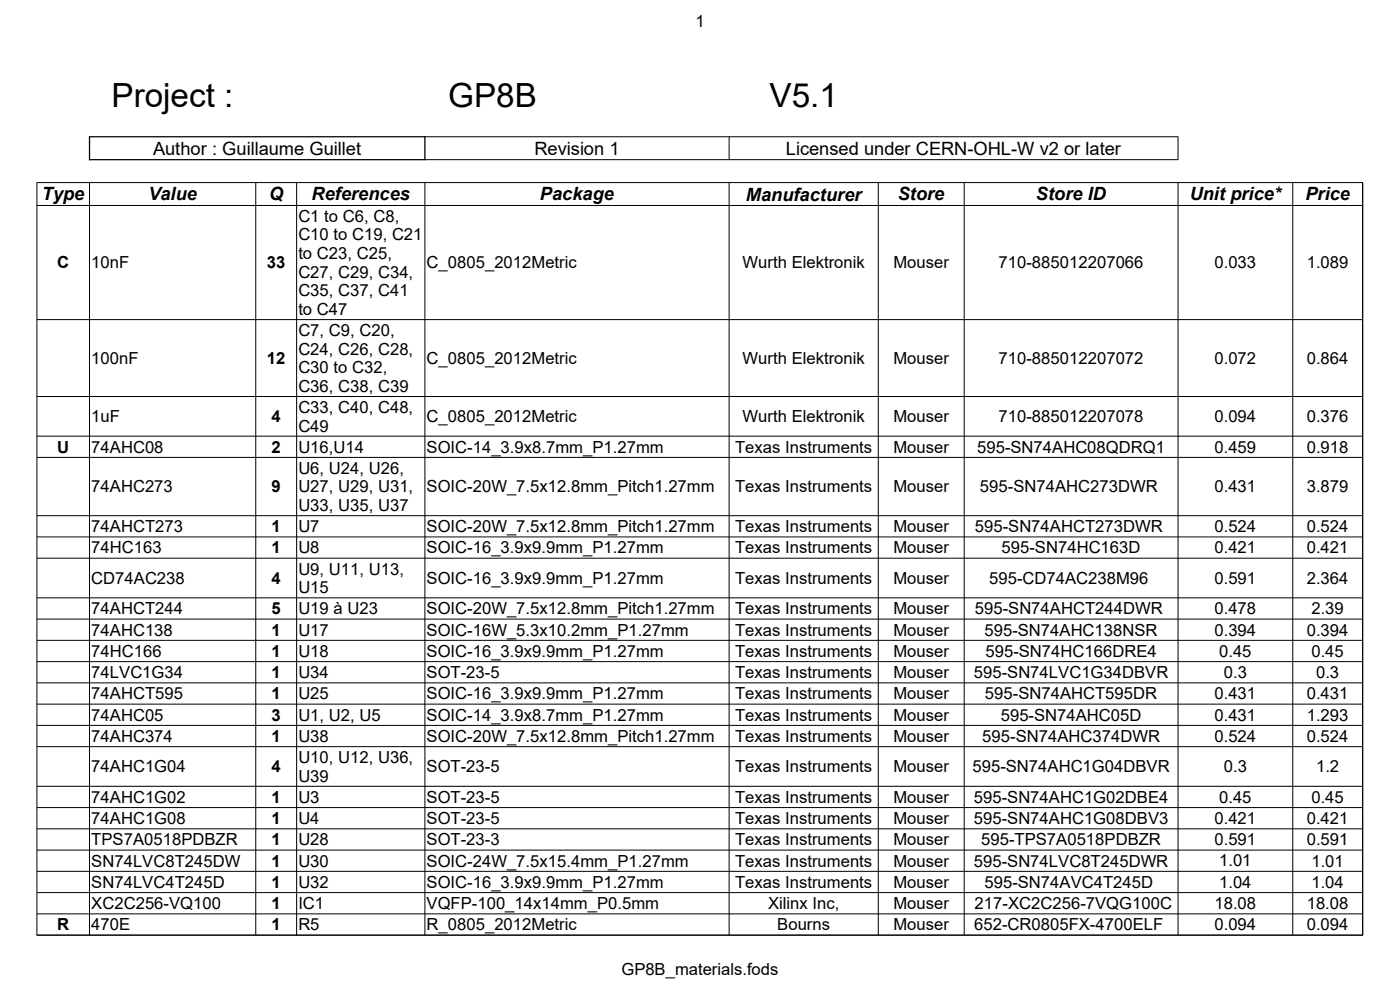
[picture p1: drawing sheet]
<svg xmlns="http://www.w3.org/2000/svg" width="297mm" height="210mm" viewBox="0 0 297 210" stroke-linecap="round" stroke-linejoin="round" font-family="sans-serif">
<defs><g id="words">
<g font-size="7.1">
<text x="23.7" y="22.7">Project :</text>
<text x="95.1" y="22.7">GP8B</text>
<text x="163.3" y="22.7">V5.1</text>
</g>
<g font-size="3.9">
<text x="32.5" y="32.8">Author : Guillaume Guillet</text>
<text x="113.4" y="32.8">Revision 1</text>
<text x="166.7" y="32.8">Licensed under CERN-OHL-W v2 or later</text>
<text x="8.9" y="42.4">Type</text>
<text x="31.5" y="42.4">Value</text>
<text x="57.1" y="42.4">Q</text>
<text x="66.1" y="42.4">References</text>
<text x="114.6" y="42.4">Package</text>
<text x="158.2" y="42.6">Manufacturer</text>
<text x="190.5" y="42.4">Store</text>
<text x="219.8" y="42.4">Store ID</text>
<text x="252.4" y="42.4">Unit price*</text>
<text x="276.9" y="42.4">Price</text>
</g>
<g font-size="3.5">
<text x="147.5" y="5.8">1</text>
<text x="63.3" y="47.1">C1 to C6, C8,</text>
<text x="63.3" y="51">C10 to C19, C21</text>
<text x="12.1" y="56.9">C</text>
<text x="19.4" y="56.9">10nF</text>
<text x="56.6" y="56.9">33</text>
<text x="63.3" y="55">to C23, C25,</text>
<text x="63.3" y="58.9">C27, C29, C34,</text>
<text x="90.5" y="56.9">C_0805_2012Metric</text>
<text x="157.5" y="56.9">Wurth Elektronik</text>
<text x="189.5" y="56.9">Mouser</text>
<text x="211.8" y="56.9">710-885012207066</text>
<text x="257.6" y="56.9">0.033</text>
<text x="277.2" y="56.9">1.089</text>
<text x="63.3" y="62.9">C35, C37, C41</text>
<text x="63.3" y="66.8">to C47</text>
<text x="63.3" y="71.3">C7, C9, C20,</text>
<text x="19.4" y="77.2">100nF</text>
<text x="56.6" y="77.2">12</text>
<text x="63.3" y="75.2">C24, C26, C28,</text>
<text x="90.5" y="77.2">C_0805_2012Metric</text>
<text x="157.5" y="77.2">Wurth Elektronik</text>
<text x="189.5" y="77.2">Mouser</text>
<text x="211.8" y="77.2">710-885012207072</text>
<text x="257.6" y="77.2">0.072</text>
<text x="277.2" y="77.2">0.864</text>
<text x="63.3" y="79.2">C30 to C32,</text>
<text x="63.3" y="83.1">C36, C38, C39</text>
<text x="19.4" y="89.6">1uF</text>
<text x="57.6" y="89.6">4</text>
<text x="63.3" y="87.6">C33, C40, C48,</text>
<text x="90.5" y="89.6">C_0805_2012Metric</text>
<text x="157.5" y="89.6">Wurth Elektronik</text>
<text x="189.5" y="89.6">Mouser</text>
<text x="211.8" y="89.6">710-885012207078</text>
<text x="257.6" y="89.6">0.094</text>
<text x="277.2" y="89.6">0.376</text>
<text x="63.3" y="91.6">C49</text>
<text x="12.1" y="96">U</text>
<text x="19.4" y="96">74AHC08</text>
<text x="57.6" y="96">2</text>
<text x="63.3" y="96">U16,U14</text>
<text x="63.3" y="100.5">U6, U24, U26,</text>
<text x="90.5" y="96">SOIC-14_3.9x8.7mm_P1.27mm</text>
<text x="156" y="96">Texas Instruments</text>
<text x="189.5" y="96">Mouser</text>
<text x="207.3" y="96">595-SN74AHC08QDRQ1</text>
<text x="257.6" y="96">0.459</text>
<text x="277.2" y="96">0.918</text>
<text x="19.4" y="104.5">74AHC273</text>
<text x="57.6" y="104.5">9</text>
<text x="63.3" y="104.5">U27, U29, U31,</text>
<text x="90.5" y="104.5">SOIC-20W_7.5x12.8mm_Pitch1.27mm</text>
<text x="156" y="104.5">Texas Instruments</text>
<text x="189.5" y="104.5">Mouser</text>
<text x="207.9" y="104.5">595-SN74AHC273DWR</text>
<text x="257.6" y="104.5">0.431</text>
<text x="277.2" y="104.5">3.879</text>
<text x="19.4" y="112.9">74AHCT273</text>
<text x="57.6" y="112.9">1</text>
<text x="63.3" y="112.9">U7</text>
<text x="63.3" y="108.4">U33, U35, U37</text>
<text x="90.5" y="112.9">SOIC-20W_7.5x12.8mm_Pitch1.27mm</text>
<text x="156" y="112.9">Texas Instruments</text>
<text x="189.5" y="112.9">Mouser</text>
<text x="206.8" y="112.9">595-SN74AHCT273DWR</text>
<text x="257.6" y="112.9">0.524</text>
<text x="277.2" y="112.9">0.524</text>
<text x="19.4" y="117.4">74HC163</text>
<text x="57.6" y="117.4">1</text>
<text x="63.3" y="117.4">U8</text>
<text x="90.5" y="117.4">SOIC-16_3.9x9.9mm_P1.27mm</text>
<text x="156" y="117.4">Texas Instruments</text>
<text x="189.5" y="117.4">Mouser</text>
<text x="212.5" y="117.4">595-SN74HC163D</text>
<text x="257.6" y="117.4">0.421</text>
<text x="277.2" y="117.4">0.421</text>
<text x="19.4" y="123.9">CD74AC238</text>
<text x="57.6" y="123.9">4</text>
<text x="63.3" y="121.9">U9, U11, U13,</text>
<text x="63.3" y="125.8">U15</text>
<text x="90.5" y="123.9">SOIC-16_3.9x9.9mm_P1.27mm</text>
<text x="156" y="123.9">Texas Instruments</text>
<text x="189.5" y="123.9">Mouser</text>
<text x="209.8" y="123.9">595-CD74AC238M96</text>
<text x="257.6" y="123.9">0.591</text>
<text x="277.2" y="123.9">2.364</text>
<text x="19.4" y="130.3">74AHCT244</text>
<text x="57.6" y="130.3">5</text>
<text x="63.3" y="130.3">U19 à U23</text>
<text x="90.5" y="130.3">SOIC-20W_7.5x12.8mm_Pitch1.27mm</text>
<text x="156" y="130.3">Texas Instruments</text>
<text x="189.5" y="130.3">Mouser</text>
<text x="206.8" y="130.3">595-SN74AHCT244DWR</text>
<text x="257.6" y="130.3">0.478</text>
<text x="278.2" y="130.3">2.39</text>
<text x="19.4" y="134.8">74AHC138</text>
<text x="57.6" y="134.8">1</text>
<text x="63.3" y="134.8">U17</text>
<text x="90.5" y="134.8">SOIC-16W_5.3x10.2mm_P1.27mm</text>
<text x="156" y="134.8">Texas Instruments</text>
<text x="189.5" y="134.8">Mouser</text>
<text x="208.8" y="134.8">595-SN74AHC138NSR</text>
<text x="257.6" y="134.8">0.394</text>
<text x="277.2" y="134.8">0.394</text>
<text x="19.4" y="139.4">74HC166</text>
<text x="19.4" y="143.9">74LVC1G34</text>
<text x="57.6" y="139.4">1</text>
<text x="57.6" y="143.9">1</text>
<text x="63.3" y="139.4">U18</text>
<text x="63.3" y="143.9">U34</text>
<text x="90.5" y="139.4">SOIC-16_3.9x9.9mm_P1.27mm</text>
<text x="90.5" y="143.9">SOT-23-5</text>
<text x="156" y="139.4">Texas Instruments</text>
<text x="156" y="143.9">Texas Instruments</text>
<text x="189.5" y="139.4">Mouser</text>
<text x="189.5" y="143.9">Mouser</text>
<text x="206.6" y="143.9">595-SN74LVC1G34DBVR</text>
<text x="209.1" y="139.4">595-SN74HC166DRE4</text>
<text x="258.6" y="139.4">0.45</text>
<text x="259.6" y="143.9">0.3</text>
<text x="278.2" y="139.4">0.45</text>
<text x="279.2" y="143.9">0.3</text>
<text x="19.4" y="148.3">74AHCT595</text>
<text x="57.6" y="148.3">1</text>
<text x="63.3" y="148.3">U25</text>
<text x="90.5" y="148.3">SOIC-16_3.9x9.9mm_P1.27mm</text>
<text x="156" y="148.3">Texas Instruments</text>
<text x="189.5" y="148.3">Mouser</text>
<text x="208.9" y="148.3">595-SN74AHCT595DR</text>
<text x="257.6" y="148.3">0.431</text>
<text x="277.2" y="148.3">0.431</text>
<text x="19.4" y="152.9">74AHC05</text>
<text x="57.6" y="152.9">3</text>
<text x="63.3" y="152.9">U1, U2, U5</text>
<text x="90.5" y="152.9">SOIC-14_3.9x8.7mm_P1.27mm</text>
<text x="156" y="152.9">Texas Instruments</text>
<text x="189.5" y="152.9">Mouser</text>
<text x="212.3" y="152.9">595-SN74AHC05D</text>
<text x="257.6" y="152.9">0.431</text>
<text x="277.2" y="152.9">1.293</text>
<text x="19.4" y="157.4">74AHC374</text>
<text x="57.6" y="157.4">1</text>
<text x="63.3" y="157.4">U38</text>
<text x="63.3" y="161.9">U10, U12, U36,</text>
<text x="90.5" y="157.4">SOIC-20W_7.5x12.8mm_Pitch1.27mm</text>
<text x="156" y="157.4">Texas Instruments</text>
<text x="189.5" y="157.4">Mouser</text>
<text x="208.4" y="157.4">595-SN74AHC374DWR</text>
<text x="257.6" y="157.4">0.524</text>
<text x="277.2" y="157.4">0.524</text>
<text x="19.4" y="163.8">74AHC1G04</text>
<text x="57.6" y="163.8">4</text>
<text x="63.3" y="165.8">U39</text>
<text x="90.5" y="163.8">SOT-23-5</text>
<text x="156" y="163.8">Texas Instruments</text>
<text x="189.5" y="163.8">Mouser</text>
<text x="206.3" y="163.8">595-SN74AHC1G04DBVR</text>
<text x="259.6" y="163.8">0.3</text>
<text x="279.2" y="163.8">1.2</text>
<text x="19.4" y="170.3">74AHC1G02</text>
<text x="57.6" y="170.3">1</text>
<text x="63.3" y="170.3">U3</text>
<text x="90.5" y="170.3">SOT-23-5</text>
<text x="156" y="170.3">Texas Instruments</text>
<text x="189.5" y="170.3">Mouser</text>
<text x="206.6" y="170.3">595-SN74AHC1G02DBE4</text>
<text x="258.6" y="170.3">0.45</text>
<text x="278.2" y="170.3">0.45</text>
<text x="19.4" y="174.8">74AHC1G08</text>
<text x="19.4" y="179.3">TPS7A0518PDBZR</text>
<text x="57.6" y="174.8">1</text>
<text x="57.6" y="179.3">1</text>
<text x="63.3" y="174.8">U4</text>
<text x="63.3" y="179.3">U28</text>
<text x="90.5" y="174.8">SOT-23-5</text>
<text x="90.5" y="179.3">SOT-23-3</text>
<text x="156" y="174.8">Texas Instruments</text>
<text x="156" y="179.3">Texas Instruments</text>
<text x="189.5" y="174.8">Mouser</text>
<text x="189.5" y="179.3">Mouser</text>
<text x="206.6" y="174.8">595-SN74AHC1G08DBV3</text>
<text x="208.1" y="179.3">595-TPS7A0518PDBZR</text>
<text x="257.6" y="174.8">0.421</text>
<text x="257.6" y="179.3">0.591</text>
<text x="277.2" y="174.8">0.421</text>
<text x="277.2" y="179.3">0.591</text>
<text x="19.4" y="183.8">SN74LVC8T245DW</text>
<text x="57.6" y="183.8">1</text>
<text x="63.3" y="183.8">U30</text>
<text x="90.5" y="183.8">SOIC-24W_7.5x15.4mm_P1.27mm</text>
<text x="156" y="183.8">Texas Instruments</text>
<text x="189.5" y="183.8">Mouser</text>
<text x="206.6" y="183.8">595-SN74LVC8T245DWR</text>
<text x="258.6" y="183.8">1.01</text>
<text x="278.2" y="183.8">1.01</text>
<text x="19.4" y="188.4">SN74LVC4T245D</text>
<text x="57.6" y="188.4">1</text>
<text x="63.3" y="188.4">U32</text>
<text x="90.5" y="188.4">SOIC-16_3.9x9.9mm_P1.27mm</text>
<text x="156" y="188.4">Texas Instruments</text>
<text x="189.5" y="188.4">Mouser</text>
<text x="208.8" y="188.4">595-SN74AVC4T245D</text>
<text x="258.6" y="188.4">1.04</text>
<text x="278.2" y="188.4">1.04</text>
<text x="12.1" y="197.3">R</text>
<text x="19.4" y="192.9">XC2C256-VQ100</text>
<text x="19.4" y="197.3">470E</text>
<text x="57.6" y="192.9">1</text>
<text x="57.6" y="197.3">1</text>
<text x="63.3" y="192.9">IC1</text>
<text x="63.3" y="197.3">R5</text>
<text x="90.5" y="192.9">VQFP-100_14x14mm_P0.5mm</text>
<text x="90.5" y="197.3">R_0805_2012Metric</text>
<text x="163" y="192.9">Xilinx Inc,</text>
<text x="164.9" y="197.3">Bourns</text>
<text x="189.5" y="192.9">Mouser</text>
<text x="189.5" y="197.3">Mouser</text>
<text x="206.7" y="197.3">652-CR0805FX-4700ELF</text>
<text x="206.8" y="192.9">217-XC2C256-7VQG100C</text>
<text x="257.6" y="192.9">18.08</text>
<text x="257.6" y="197.3">0.094</text>
<text x="277.2" y="192.9">18.08</text>
<text x="277.2" y="197.3">0.094</text>
<text x="131.8" y="206.7">GP8B_materials.fods</text>
</g>
</g></defs>
<path d="M18.9 29h71.4M18.9 33.9h71.4M19 28.9v5.1M90.1 29v4.9" fill="none" stroke="#000" stroke-width=".26"/>
<g fill="none" stroke="#000" stroke-width=".21">
<path d="M7.8 38.7h281.3v159.7M7.8 38.7v159.7M19 38.7v159.7M54.3 38.7v159.7M62.9 38.7v159.7M90 29h159.9v4.9h-159.9M90.1 38.7v159.7M154.7 29v4.9M154.7 38.7v159.7M186.3 38.7v159.7M204.6 38.7v159.7M249.9 38.7v159.7"/>
<path d="M274.3 38.7v159.7M7.8 43.6h281.3M7.8 67.8h281.3M7.8 84.1h281.3M7.8 92.5h281.3M7.8 97h281.3M7.8 109.4h281.3M7.8 113.9h281.3M7.8 118.4h281.3M7.8 126.8h281.3M7.8 131.3h281.3M7.8 135.8h281.3"/>
<path d="M7.8 140.4h281.3M7.8 144.9h281.3M7.8 149.4h281.3M7.8 153.9h281.3M7.8 158.4h281.3M7.8 166.8h281.3M7.8 171.3h281.3M7.8 175.8h281.3M7.8 180.3h281.3M7.8 184.8h281.3M7.8 189.4h281.3M7.8 193.9h281.3"/>
<path d="M7.8 198.4h281.3"/>
</g>
<use href="#words"/>
</svg>
